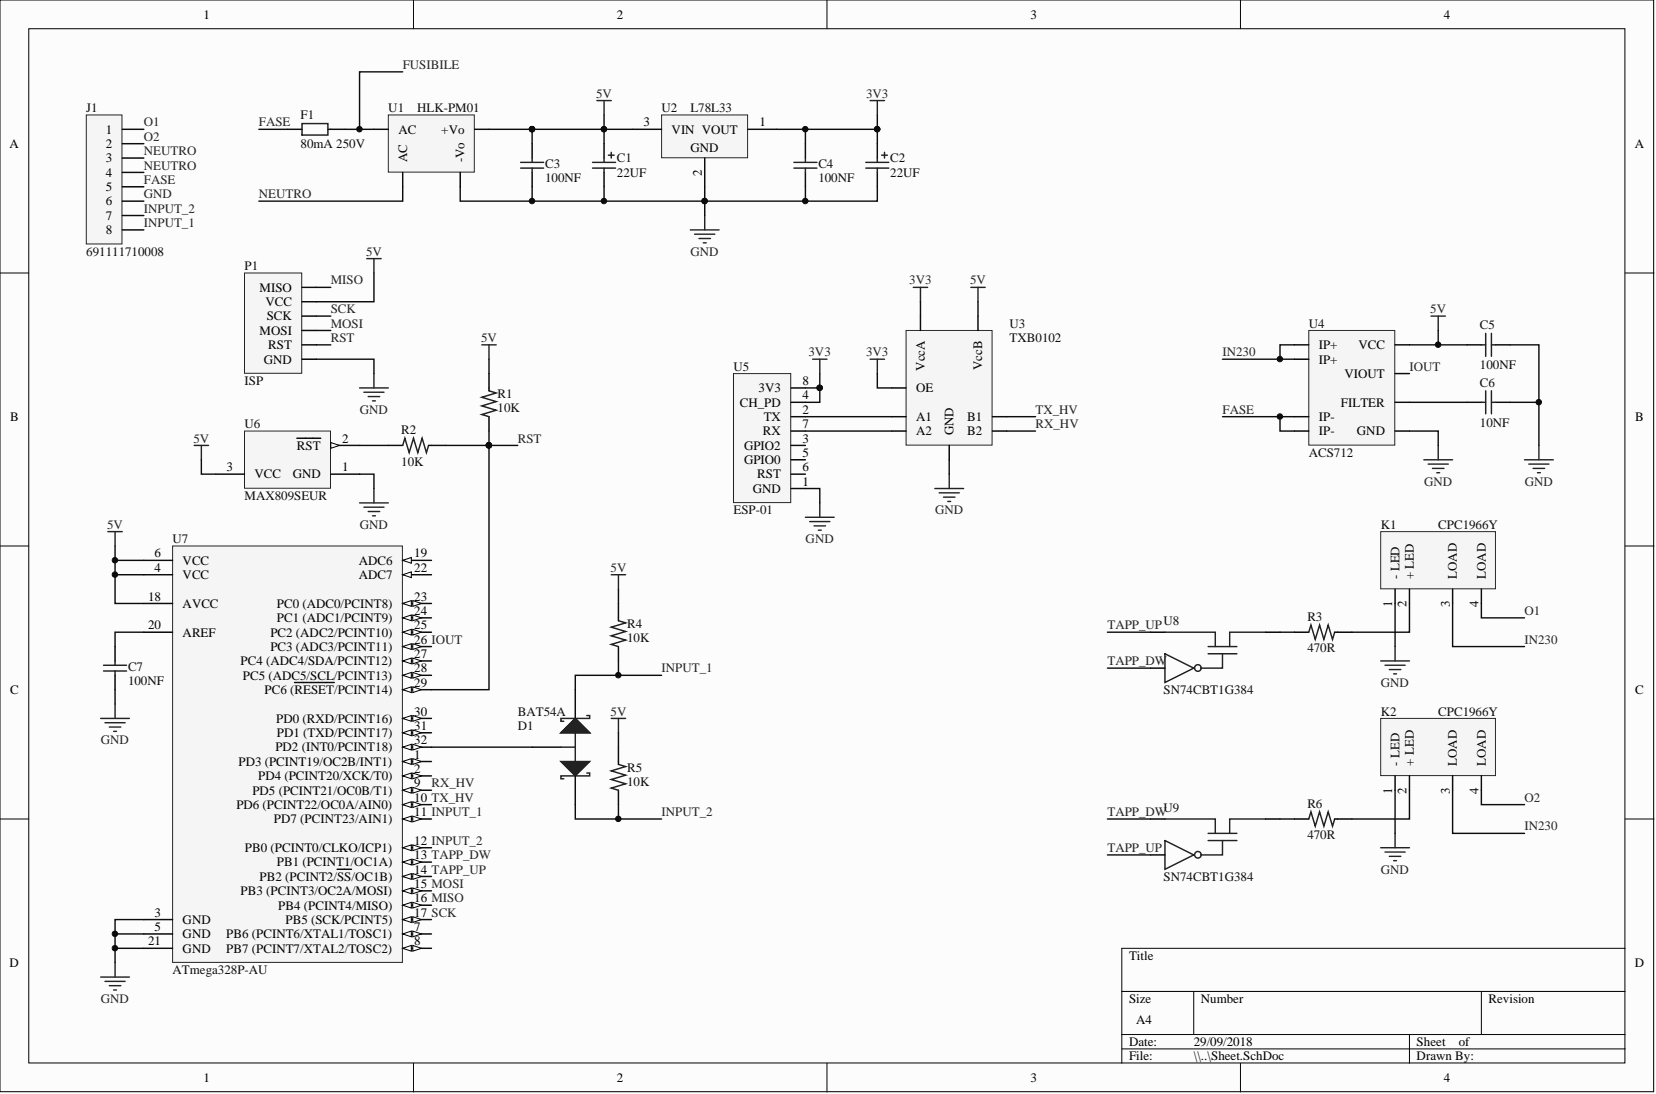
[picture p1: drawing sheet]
<svg xmlns="http://www.w3.org/2000/svg" width="292mm" height="193mm" viewBox="0 0 292 193" stroke-linecap="round" stroke-linejoin="round" font-family="sans-serif">
<defs><g id="words">
<g font-size="2.3">
<text x="35.9" y="3.3">1</text>
<text x="108.8" y="3.3">2</text>
<text x="181.8" y="3.3">3</text>
<text x="254.7" y="3.3">4</text>
<text x="18.6" y="23.6">1</text>
<text x="70.3" y="23.6">AC</text>
<text x="77.8" y="23.6">+Vo</text>
<text x="113.5" y="22.3">3</text>
<text x="118.5" y="23.6">VIN VOUT</text>
<text x="133.9" y="22.3">1</text>
<text x="1.7" y="26.1">A</text>
<text x="18.6" y="26.1">2</text>
<text x="18.6" y="28.6">3</text>
<text x="71.8" y="28.6" transform="rotate(-90 71.8 28.6)">AC</text>
<text x="81.9" y="28.6" transform="rotate(-90 81.9 28.6)">-Vo</text>
<text x="121.8" y="26.9">GND</text>
<text x="288.4" y="26.1">A</text>
<text x="18.6" y="31.2">4</text>
<text x="18.6" y="33.7">5</text>
<text x="123.8" y="31" transform="rotate(-90 123.8 31)">2</text>
<text x="18.6" y="36.2">6</text>
<text x="18.6" y="38.8">7</text>
<text x="18.6" y="41.3">8</text>
<text x="45.8" y="51.4">MISO</text>
<text x="46.8" y="54">VCC</text>
<text x="45.8" y="59.1">MOSI</text>
<text x="47.1" y="56.5">SCK</text>
<text x="46.6" y="64.1">GND</text>
<text x="47.3" y="61.6">RST</text>
<text x="163.1" y="65.4" transform="rotate(-90 163.1 65.4)">VccA</text>
<text x="173.3" y="65.3" transform="rotate(-90 173.3 65.3)">VccB</text>
<text x="232.6" y="61.6">IP+</text>
<text x="232.6" y="64.1">IP+</text>
<text x="239.6" y="61.6">VCC</text>
<text x="130.5" y="71.7">CH_PD</text>
<text x="133.8" y="69.2">3V3</text>
<text x="141.6" y="70.5">4</text>
<text x="141.6" y="67.9">8</text>
<text x="161.6" y="69.2">OE</text>
<text x="236.5" y="71.7">FILTER</text>
<text x="237.2" y="66.7">VIOUT</text>
<text x="1.8" y="74.3">B</text>
<text x="134.6" y="76.8">RX</text>
<text x="134.7" y="74.3">TX</text>
<text x="141.6" y="73">2</text>
<text x="141.6" y="75.5">7</text>
<text x="161.6" y="76.8">A2</text>
<text x="161.6" y="74.3">A1</text>
<text x="168.2" y="76.8" transform="rotate(-90 168.2 76.8)">GND</text>
<text x="170.6" y="74.3">B1</text>
<text x="170.6" y="76.8">B2</text>
<text x="232.6" y="76.8">IP-</text>
<text x="232.6" y="74.3">IP-</text>
<text x="239.4" y="76.8">GND</text>
<text x="288.4" y="74.3">B</text>
<text x="40" y="83.1">3</text>
<text x="52.4" y="79.3">RST</text>
<text x="60.4" y="83.1">1</text>
<text x="60.4" y="78.1">2</text>
<text x="131.2" y="79.3">GPIO2</text>
<text x="131.2" y="81.9">GPIO0</text>
<text x="141.6" y="78.1">3</text>
<text x="141.6" y="80.6">5</text>
<text x="141.6" y="83.1">6</text>
<text x="44.9" y="84.4">VCC</text>
<text x="51.6" y="84.4">GND</text>
<text x="132.8" y="86.9">GND</text>
<text x="133.6" y="84.4">RST</text>
<text x="141.6" y="85.7">1</text>
<text x="27.3" y="98.3">6</text>
<text x="27.3" y="100.9">4</text>
<text x="32.2" y="99.6">VCC</text>
<text x="63.3" y="99.6">ADC6</text>
<text x="73.1" y="98.3">19</text>
<text x="73.1" y="100.9">22</text>
<text x="26.1" y="105.9">18</text>
<text x="32.2" y="107.2">AVCC</text>
<text x="32.2" y="102.1">VCC</text>
<text x="48.8" y="107.2">PC0 (ADC0/PCINT8)</text>
<text x="63.3" y="102.1">ADC7</text>
<text x="73.1" y="105.9">23</text>
<text x="245.6" y="107.1" transform="rotate(-90 245.6 107.1)">1</text>
<text x="246.8" y="102.1" transform="rotate(-90 246.8 102.1)">- LED</text>
<text x="248.1" y="107.1" transform="rotate(-90 248.1 107.1)">2</text>
<text x="249.4" y="102.1" transform="rotate(-90 249.4 102.1)">+ LED</text>
<text x="255.7" y="107.1" transform="rotate(-90 255.7 107.1)">3</text>
<text x="257" y="102.1" transform="rotate(-90 257 102.1)">LOAD</text>
<text x="260.8" y="107.1" transform="rotate(-90 260.8 107.1)">4</text>
<text x="262.1" y="102.1" transform="rotate(-90 262.1 102.1)">LOAD</text>
<text x="26.1" y="111">20</text>
<text x="32.2" y="112.3">AREF</text>
<text x="47.7" y="112.3">PC2 (ADC2/PCINT10)</text>
<text x="48.8" y="109.7">PC1 (ADC1/PCINT9)</text>
<text x="73.1" y="108.5">24</text>
<text x="73.1" y="111">25</text>
<text x="73.1" y="113.5">26 IOUT</text>
<text x="42.5" y="117.3">PC4 (ADC4/SDA/PCINT12)</text>
<text x="42.8" y="119.9">PC5 (ADC5/SCL/PCINT13)</text>
<text x="47.7" y="114.8">PC3 (ADC3/PCINT11)</text>
<text x="73.1" y="116.1">27</text>
<text x="73.1" y="118.6">28</text>
<text x="1.8" y="122.4">C</text>
<text x="46.7" y="122.4">PC6 (RESET/PCINT14)</text>
<text x="73.1" y="121.1">29</text>
<text x="288.4" y="122.4">C</text>
<text x="48.7" y="127.5">PD0 (RXD/PCINT16)</text>
<text x="48.8" y="130">PD1 (TXD/PCINT17)</text>
<text x="73.1" y="126.2">30</text>
<text x="73.1" y="128.7">31</text>
<text x="73.1" y="131.3">32</text>
<text x="42.1" y="135.1">PD3 (PCINT19/OC2B/INT1)</text>
<text x="45.5" y="137.6">PD4 (PCINT20/XCK/T0)</text>
<text x="48.6" y="132.6">PD2 (INT0/PCINT18)</text>
<text x="73.1" y="136.4">2</text>
<text x="73.1" y="133.8">1</text>
<text x="246.8" y="135.1" transform="rotate(-90 246.8 135.1)">- LED</text>
<text x="249.4" y="135.1" transform="rotate(-90 249.4 135.1)">+ LED</text>
<text x="257" y="135.1" transform="rotate(-90 257 135.1)">LOAD</text>
<text x="262.1" y="135.1" transform="rotate(-90 262.1 135.1)">LOAD</text>
<text x="41.7" y="142.7">PD6 (PCINT22/OC0A/AIN0)</text>
<text x="44.5" y="140.2">PD5 (PCINT21/OC0B/T1)</text>
<text x="73.1" y="138.9">9</text>
<text x="73.1" y="141.4">10 TX_HV</text>
<text x="73.1" y="144">11 INPUT_1</text>
<text x="245.6" y="140" transform="rotate(-90 245.6 140)">1</text>
<text x="248.1" y="140" transform="rotate(-90 248.1 140)">2</text>
<text x="255.7" y="140" transform="rotate(-90 255.7 140)">3</text>
<text x="260.8" y="140" transform="rotate(-90 260.8 140)">4</text>
<text x="48.3" y="145.2">PD7 (PCINT23/AIN1)</text>
<text x="73.1" y="149">12 INPUT_2</text>
<text x="43.2" y="150.3">PB0 (PCINT0/CLKO/ICP1)</text>
<text x="45.8" y="155.4">PB2 (PCINT2/SS/OC1B)</text>
<text x="48.8" y="152.8">PB1 (PCINT1/OC1A)</text>
<text x="73.1" y="151.6">13 TAPP_DW</text>
<text x="73.1" y="154.1">14 TAPP_UP</text>
<text x="27.3" y="161.7">3</text>
<text x="42.5" y="157.9">PB3 (PCINT3/OC2A/MOSI)</text>
<text x="49.1" y="160.4">PB4 (PCINT4/MISO)</text>
<text x="73.1" y="156.6">15 MOSI</text>
<text x="73.1" y="159.2">16 MISO</text>
<text x="73.1" y="161.7">17 SCK</text>
<text x="26.1" y="166.8">21</text>
<text x="27.3" y="164.2">5</text>
<text x="32.2" y="165.5">GND</text>
<text x="32.2" y="163">GND</text>
<text x="39.9" y="165.5">PB6 (PCINT6/XTAL1/TOSC1)</text>
<text x="50.4" y="163">PB5 (SCK/PCINT5)</text>
<text x="73.1" y="164.2">7</text>
<text x="73.1" y="166.8">8</text>
<text x="1.7" y="170.6">D</text>
<text x="32.2" y="168">GND</text>
<text x="39.9" y="168">PB7 (PCINT7/XTAL2/TOSC2)</text>
<text x="199.1" y="169.3">Title</text>
<text x="288.4" y="170.6">D</text>
<text x="199.1" y="176.9">Size</text>
<text x="211.8" y="176.9">Number</text>
<text x="262.6" y="176.9">Revision</text>
<text x="199.1" y="184.5">Date:</text>
<text x="200.4" y="180.7">A4</text>
<text x="210.6" y="184.5">29/09/2018</text>
<text x="249.9" y="184.5">Sheet</text>
<text x="257.3" y="184.5">of</text>
<text x="35.9" y="190.8">1</text>
<text x="108.8" y="190.8">2</text>
<text x="181.8" y="190.8">3</text>
<text x="199.1" y="187">File:</text>
<text x="210.6" y="187">\\..\Sheet.SchDoc</text>
<text x="249.9" y="187">Drawn By:</text>
<text x="254.7" y="190.8">4</text>
</g>
<g font-size="2.3" fill="#262626">
<text x="71" y="12.2">FUSIBILE</text>
<text x="105.2" y="17.2">5V</text>
<text x="152.8" y="17.2">3V3</text>
<text x="25.4" y="22.3">O1</text>
<text x="45.7" y="22.3">FASE</text>
<text x="25.4" y="24.8">O2</text>
<text x="25.4" y="27.4">NEUTRO</text>
<text x="25.4" y="29.9">NEUTRO</text>
<text x="25.4" y="32.4">FASE</text>
<text x="25.4" y="35">GND</text>
<text x="45.7" y="35">NEUTRO</text>
<text x="25.4" y="37.5">INPUT_2</text>
<text x="25.4" y="40">INPUT_1</text>
<text x="64.6" y="45.1">5V</text>
<text x="121.8" y="45.1">GND</text>
<text x="58.3" y="50.2">MISO</text>
<text x="160.4" y="50.2">3V3</text>
<text x="171.1" y="50.2">5V</text>
<text x="58.3" y="55.3">SCK</text>
<text x="58.3" y="57.8">MOSI</text>
<text x="252.3" y="55.3">5V</text>
<text x="58.3" y="60.3">RST</text>
<text x="84.9" y="60.3">5V</text>
<text x="142.6" y="62.9">3V3</text>
<text x="152.8" y="62.9">3V3</text>
<text x="215.6" y="62.9">IN230</text>
<text x="248.6" y="65.4">IOUT</text>
<text x="63.5" y="73">GND</text>
<text x="182.7" y="73">TX_HV</text>
<text x="182.7" y="75.5">RX_HV</text>
<text x="215.6" y="73">FASE</text>
<text x="34.1" y="78.1">5V</text>
<text x="91.3" y="78.1">RST</text>
<text x="251.2" y="85.7">GND</text>
<text x="268.9" y="85.7">GND</text>
<text x="18.9" y="93.3">5V</text>
<text x="63.5" y="93.3">GND</text>
<text x="142.1" y="95.8">GND</text>
<text x="164.9" y="90.7">GND</text>
<text x="107.7" y="100.9">5V</text>
<text x="195.3" y="111">TAPP_UP</text>
<text x="268.9" y="108.5">O1</text>
<text x="268.9" y="113.5">IN230</text>
<text x="116.7" y="118.6">INPUT_1</text>
<text x="195.3" y="117.3">TAPP_DW</text>
<text x="243.6" y="121.1">GND</text>
<text x="17.8" y="131.3">GND</text>
<text x="107.7" y="126.2">5V</text>
<text x="76.1" y="138.9">RX_HV</text>
<text x="116.7" y="144">INPUT_2</text>
<text x="195.3" y="144">TAPP_DW</text>
<text x="268.9" y="141.4">O2</text>
<text x="268.9" y="146.5">IN230</text>
<text x="195.3" y="150.3">TAPP_UP</text>
<text x="243.6" y="154.1">GND</text>
<text x="17.8" y="176.9">GND</text>
</g>
<g font-size="2.3" fill="#0e0e0e">
<text x="15.2" y="19.8">J1</text>
<text x="53" y="21">F1</text>
<text x="68.5" y="19.8">U1</text>
<text x="73.6" y="19.8">HLK-PM01</text>
<text x="116.7" y="19.8">U2</text>
<text x="121.8" y="19.8">L78L33</text>
<text x="53" y="26.1">80mA 250V</text>
<text x="96.1" y="29.7">C3</text>
<text x="108.8" y="28.6">C1</text>
<text x="144.3" y="29.7">C4</text>
<text x="157" y="28.6">C2</text>
<text x="96.1" y="32.2">100NF</text>
<text x="108.8" y="31.2">22UF</text>
<text x="144.3" y="32.2">100NF</text>
<text x="157" y="31.2">22UF</text>
<text x="15.2" y="45.1">691111710008</text>
<text x="43.1" y="47.6">P1</text>
<text x="178.1" y="57.8">U3</text>
<text x="230.9" y="57.8">U4</text>
<text x="261" y="58">C5</text>
<text x="129.4" y="65.4">U5</text>
<text x="178.1" y="60.3">TXB0102</text>
<text x="261" y="65.1">100NF</text>
<text x="43.1" y="67.9">ISP</text>
<text x="87.8" y="70.2">R1</text>
<text x="261" y="68.2">C6</text>
<text x="43.1" y="75.5">U6</text>
<text x="70.8" y="76.5">R2</text>
<text x="87.8" y="72.7">10K</text>
<text x="261" y="75.3">10NF</text>
<text x="70.8" y="82.1">10K</text>
<text x="230.9" y="80.6">ACS712</text>
<text x="43.1" y="88.2">MAX809SEUR</text>
<text x="30.4" y="95.8">U7</text>
<text x="129.4" y="90.7">ESP-01</text>
<text x="243.5" y="93.3">K1</text>
<text x="253.7" y="93.3">CPC1966Y</text>
<text x="110.6" y="113.3">10K</text>
<text x="110.6" y="110.8">R4</text>
<text x="205.2" y="110.2">U8</text>
<text x="230.6" y="109.5">R3</text>
<text x="22.6" y="118.4">C7</text>
<text x="230.6" y="115.1">470R</text>
<text x="22.6" y="120.9">100NF</text>
<text x="205.2" y="122.4">SN74CBT1G384</text>
<text x="91.3" y="128.7">D1</text>
<text x="91.3" y="126.2">BAT54A</text>
<text x="243.5" y="126.2">K2</text>
<text x="253.7" y="126.2">CPC1966Y</text>
<text x="110.6" y="136.1">R5</text>
<text x="110.6" y="138.6">10K</text>
<text x="205.2" y="143.2">U9</text>
<text x="230.6" y="142.4">R6</text>
<text x="230.6" y="148">470R</text>
<text x="205.2" y="155.4">SN74CBT1G384</text>
<text x="30.4" y="171.8">ATmega328P-AU</text>
</g>
</g></defs>
<g fill="#fcfcfc" stroke="#000" stroke-width=".18">
<path d="M0 0h291.7v192.6h-291.7z"/>
<path d="M5.1 5.1h281.5v182.4h-281.5z"/>
</g>
<g fill="none" stroke="#000" stroke-width=".18">
<path d="M72.9 0v5.1M145.9 0v5.1M218.8 0v5.1M0 48.2h5.1M286.7 48.2h5M0 96.3h5.1M286.7 96.3h5M0 144.5h5.1M286.7 144.5h5M197.9 174.9h88.8M210.6 174.9v7.6M261.3 174.9v7.6"/>
<path d="M286.7 167.3h-88.8v20.2M72.9 187.5v5.1M145.9 187.5v5.1M197.9 182.5h88.8M197.9 185h88.8M218.8 187.5v5.1M248.6 182.5v5"/>
</g>
<path d="M15.2 20.3h6.3v22.7h-6.3z" fill="#f5f5f5" stroke="#262626" stroke-width=".18"/>
<path d="M21.6 22.8h3.8M21.6 25.3h3.8M21.6 27.9h3.8M21.6 30.4h3.8M21.6 32.9h3.8M21.6 35.5h3.8M21.6 38h3.8M50.7 22.8h2.6M57.8 22.8h3.1M21.6 40.6h3.8" fill="none" stroke="#000" stroke-width=".25"/>
<path d="M53.3 21.8h4.5v2h-4.5z" fill="none" stroke="#1c1c1c" stroke-width=".25"/>
<path d="M45.7 22.8h5" fill="none" stroke="#0e0e0e" stroke-width=".25"/>
<path d="M68.5 20.3h15.2v10.1h-15.2z" fill="#f5f5f5" stroke="#262626" stroke-width=".18"/>
<path d="M66 22.8h2.5M71 30.4v2.5M81.2 30.4v2.5M83.7 22.8h2.6M93.9 25.3v2.6M93.9 30.4v2.5M106.5 25.3v2.6M106.5 30.4v2.5" fill="none" stroke="#000" stroke-width=".25"/>
<path d="M60.9 22.8h5.1" fill="none" stroke="#0e0e0e" stroke-width=".25"/>
<path d="M91.8 28.6h4.1M91.8 29.7h4.1M93.9 27.9v.7M93.9 29.7v.7M104.5 28.6h4.1M104.5 29.7h4.1M106.5 27.9v.7M106.5 29.7v.7M107.3 27.4h1M107.8 26.9v1" fill="none" stroke="#1c1c1c" stroke-width=".25"/>
<path d="M116.7 20.3h15.2v7.5h-15.2z" fill="#f5f5f5" stroke="#262626" stroke-width=".18"/>
<path d="M111.6 22.8h5.1M124.3 27.9v5M131.9 22.8h5.1M142.1 25.3v2.6M142.1 30.4v2.5M154.7 25.3v2.6M154.7 30.4v2.5" fill="none" stroke="#000" stroke-width=".25"/>
<path d="M71 32.9v2.6h-25.3M81.2 32.9v2.6h73.5v-2.6M93.9 32.9v2.6M106.5 20.3v5M106.5 32.9v2.6M142.1 22.8v2.5M142.1 32.9v2.6M154.7 20.3v2.5h-17.7M154.7 22.8v2.5" fill="none" stroke="#0e0e0e" stroke-width=".25"/>
<path d="M140 29.7h4.1M140 28.6h4.1M142.1 27.9v.7M142.1 29.7v.7M152.7 29.7h4.1M152.7 28.6h4.1M154.7 27.9v.7M154.7 29.7v.7M155.5 27.4h1M156 26.9v1" fill="none" stroke="#1c1c1c" stroke-width=".25"/>
<path d="M105.3 17.7h2.5M106.5 17.7v2.6M153.5 17.7h2.5M154.7 17.7v2.6M124.3 38v2.6M121.8 40.6h5M122.5 41.3h3.6M123.3 42.1h2M124.1 42.8h.5" fill="none" stroke="#262626" stroke-width=".25"/>
<g fill="#0e0e0e" stroke="#0e0e0e" stroke-width=".18">
<circle cx="142" cy="35.5" r=".48"/>
<circle cx="106.5" cy="35.5" r=".48"/>
<circle cx="93.8" cy="35.5" r=".48"/>
<circle cx="154.7" cy="22.8" r=".48"/>
<circle cx="142" cy="22.8" r=".48"/>
</g>
<path d="M30.4 96.3h40.6v73.5h-40.6z" fill="#f5f5f5" stroke="#262626" stroke-width=".18"/>
<path d="M71 121.7h5.1" fill="none" stroke="#000" stroke-width=".25"/>
<path d="M71 121.7l1.6-.6v1.1z" fill="#fcfcfc"/>
<path d="M71 121.7l1.6-.6v1.1z" fill="none" stroke="#000" stroke-width=".18"/>
<path d="M72.8 121.1l1.5 .6-1.5 .5z" fill="#fcfcfc"/>
<path d="M72.8 121.1l1.5 .6-1.5 .5z" fill="none" stroke="#000" stroke-width=".18"/>
<path d="M52 120.4h7M71 126.7h5.1" fill="none" stroke="#000" stroke-width=".25"/>
<path d="M71 126.7l1.6-.5v1z" fill="#fcfcfc"/>
<path d="M71 126.7l1.6-.5v1z" fill="none" stroke="#000" stroke-width=".18"/>
<path d="M72.8 126.2l1.5 .5-1.5 .5z" fill="#fcfcfc"/>
<path d="M72.8 126.2l1.5 .5-1.5 .5z" fill="none" stroke="#000" stroke-width=".18"/>
<path d="M71 129.3h5.1" fill="none" stroke="#000" stroke-width=".25"/>
<path d="M71 129.3l1.6-.6v1.1z" fill="#fcfcfc"/>
<path d="M71 129.3l1.6-.6v1.1z" fill="none" stroke="#000" stroke-width=".18"/>
<path d="M72.8 128.7l1.5 .6-1.5 .5z" fill="#fcfcfc"/>
<path d="M72.8 128.7l1.5 .6-1.5 .5z" fill="none" stroke="#000" stroke-width=".18"/>
<path d="M71 131.8h5.1" fill="none" stroke="#000" stroke-width=".25"/>
<path d="M71 131.8l1.6-.5v1z" fill="#fcfcfc"/>
<path d="M71 131.8l1.6-.5v1z" fill="none" stroke="#000" stroke-width=".18"/>
<path d="M72.8 131.3l1.5 .5-1.5 .5z" fill="#fcfcfc"/>
<path d="M72.8 131.3l1.5 .5-1.5 .5z" fill="none" stroke="#000" stroke-width=".18"/>
<path d="M71 136.9h5.1" fill="none" stroke="#000" stroke-width=".25"/>
<path d="M71 136.9l1.6-.5v1z" fill="#fcfcfc"/>
<path d="M71 136.9l1.6-.5v1z" fill="none" stroke="#000" stroke-width=".18"/>
<path d="M72.8 136.4l1.5 .5-1.5 .5z" fill="#fcfcfc"/>
<path d="M72.8 136.4l1.5 .5-1.5 .5z" fill="none" stroke="#000" stroke-width=".18"/>
<path d="M25.4 98.8h5M25.4 164.7h5M71 164.7h5.1" fill="none" stroke="#000" stroke-width=".25"/>
<path d="M71 164.7l1.6-.5v1z" fill="#fcfcfc"/>
<path d="M71 164.7l1.6-.5v1z" fill="none" stroke="#000" stroke-width=".18"/>
<path d="M72.8 164.2l1.5 .5-1.5 .5z" fill="#fcfcfc"/>
<path d="M72.8 164.2l1.5 .5-1.5 .5z" fill="none" stroke="#000" stroke-width=".18"/>
<path d="M71 167.3h5.1" fill="none" stroke="#000" stroke-width=".25"/>
<path d="M71 167.3l1.6-.5v1z" fill="#fcfcfc"/>
<path d="M71 167.3l1.6-.5v1z" fill="none" stroke="#000" stroke-width=".18"/>
<path d="M72.8 166.8l1.5 .5-1.5 .5z" fill="#fcfcfc"/>
<path d="M72.8 166.8l1.5 .5-1.5 .5z" fill="none" stroke="#000" stroke-width=".18"/>
<path d="M71 139.4h5.1" fill="none" stroke="#000" stroke-width=".25"/>
<path d="M71 139.4l1.6-.5v1z" fill="#fcfcfc"/>
<path d="M71 139.4l1.6-.5v1z" fill="none" stroke="#000" stroke-width=".18"/>
<path d="M72.8 138.9l1.5 .5-1.5 .5z" fill="#fcfcfc"/>
<path d="M72.8 138.9l1.5 .5-1.5 .5z" fill="none" stroke="#000" stroke-width=".18"/>
<path d="M71 141.9h5.1" fill="none" stroke="#000" stroke-width=".25"/>
<path d="M71 141.9l1.6-.5v1z" fill="#fcfcfc"/>
<path d="M71 141.9l1.6-.5v1z" fill="none" stroke="#000" stroke-width=".18"/>
<path d="M72.8 141.4l1.5 .5-1.5 .5z" fill="#fcfcfc"/>
<path d="M72.8 141.4l1.5 .5-1.5 .5z" fill="none" stroke="#000" stroke-width=".18"/>
<path d="M71 144.5h5.1" fill="none" stroke="#000" stroke-width=".25"/>
<path d="M71 144.5l1.6-.5v1z" fill="#fcfcfc"/>
<path d="M71 144.5l1.6-.5v1z" fill="none" stroke="#000" stroke-width=".18"/>
<path d="M72.8 144l1.5 .5-1.5 .5z" fill="#fcfcfc"/>
<path d="M72.8 144l1.5 .5-1.5 .5z" fill="none" stroke="#000" stroke-width=".18"/>
<path d="M71 149.5h5.1" fill="none" stroke="#000" stroke-width=".25"/>
<path d="M71 149.5l1.6-.5v1z" fill="#fcfcfc"/>
<path d="M71 149.5l1.6-.5v1z" fill="none" stroke="#000" stroke-width=".18"/>
<path d="M72.8 149l1.5 .5-1.5 .5z" fill="#fcfcfc"/>
<path d="M72.8 149l1.5 .5-1.5 .5z" fill="none" stroke="#000" stroke-width=".18"/>
<path d="M71 152.1h5.1" fill="none" stroke="#000" stroke-width=".25"/>
<path d="M71 152.1l1.6-.5v1z" fill="#fcfcfc"/>
<path d="M71 152.1l1.6-.5v1z" fill="none" stroke="#000" stroke-width=".18"/>
<path d="M72.8 151.6l1.5 .5-1.5 .5z" fill="#fcfcfc"/>
<path d="M72.8 151.6l1.5 .5-1.5 .5z" fill="none" stroke="#000" stroke-width=".18"/>
<path d="M71 154.6h5.1" fill="none" stroke="#000" stroke-width=".25"/>
<path d="M71 154.6l1.6-.5v1z" fill="#fcfcfc"/>
<path d="M71 154.6l1.6-.5v1z" fill="none" stroke="#000" stroke-width=".18"/>
<path d="M72.8 154.1l1.5 .5-1.5 .5z" fill="#fcfcfc"/>
<path d="M72.8 154.1l1.5 .5-1.5 .5z" fill="none" stroke="#000" stroke-width=".18"/>
<path d="M59.5 153.3h2.5M71 157.1h5.1" fill="none" stroke="#000" stroke-width=".25"/>
<path d="M71 157.1l1.6-.5v1z" fill="#fcfcfc"/>
<path d="M71 157.1l1.6-.5v1z" fill="none" stroke="#000" stroke-width=".18"/>
<path d="M72.8 156.6l1.5 .5-1.5 .5z" fill="#fcfcfc"/>
<path d="M72.8 156.6l1.5 .5-1.5 .5z" fill="none" stroke="#000" stroke-width=".18"/>
<path d="M71 159.7h5.1" fill="none" stroke="#000" stroke-width=".25"/>
<path d="M71 159.7l1.6-.5v1z" fill="#fcfcfc"/>
<path d="M71 159.7l1.6-.5v1z" fill="none" stroke="#000" stroke-width=".18"/>
<path d="M72.8 159.2l1.5 .5-1.5 .5z" fill="#fcfcfc"/>
<path d="M72.8 159.2l1.5 .5-1.5 .5z" fill="none" stroke="#000" stroke-width=".18"/>
<path d="M71 162.2h5.1" fill="none" stroke="#000" stroke-width=".25"/>
<path d="M71 162.2l1.6-.5v1z" fill="#fcfcfc"/>
<path d="M71 162.2l1.6-.5v1z" fill="none" stroke="#000" stroke-width=".18"/>
<path d="M72.8 161.7l1.5 .5-1.5 .5z" fill="#fcfcfc"/>
<path d="M72.8 161.7l1.5 .5-1.5 .5z" fill="none" stroke="#000" stroke-width=".18"/>
<path d="M25.4 106.4h5M25.4 111.5h5M71 106.4h5.1M25.4 167.3h5" fill="none" stroke="#000" stroke-width=".25"/>
<path d="M71 106.4l1.6-.5v1.1z" fill="#fcfcfc"/>
<path d="M71 106.4l1.6-.5v1.1z" fill="none" stroke="#000" stroke-width=".18"/>
<path d="M72.8 105.9l1.5 .5-1.5 .6z" fill="#fcfcfc"/>
<path d="M72.8 105.9l1.5 .5-1.5 .6z" fill="none" stroke="#000" stroke-width=".18"/>
<path d="M71 109h5.1" fill="none" stroke="#000" stroke-width=".25"/>
<path d="M71 109l1.6-.5v1z" fill="#fcfcfc"/>
<path d="M71 109l1.6-.5v1z" fill="none" stroke="#000" stroke-width=".18"/>
<path d="M72.8 108.5l1.5 .5-1.5 .5z" fill="#fcfcfc"/>
<path d="M72.8 108.5l1.5 .5-1.5 .5z" fill="none" stroke="#000" stroke-width=".18"/>
<path d="M71 111.5h5.1" fill="none" stroke="#000" stroke-width=".25"/>
<path d="M71 111.5l1.6-.5v1z" fill="#fcfcfc"/>
<path d="M71 111.5l1.6-.5v1z" fill="none" stroke="#000" stroke-width=".18"/>
<path d="M72.8 111l1.5 .5-1.5 .5z" fill="#fcfcfc"/>
<path d="M72.8 111l1.5 .5-1.5 .5z" fill="none" stroke="#000" stroke-width=".18"/>
<path d="M71 114h5.1" fill="none" stroke="#000" stroke-width=".25"/>
<path d="M71 114l1.6-.5v1.1z" fill="#fcfcfc"/>
<path d="M71 114l1.6-.5v1.1z" fill="none" stroke="#000" stroke-width=".18"/>
<path d="M72.8 113.5l1.5 .5-1.5 .6z" fill="#fcfcfc"/>
<path d="M72.8 113.5l1.5 .5-1.5 .6z" fill="none" stroke="#000" stroke-width=".18"/>
<path d="M71 116.6h5.1" fill="none" stroke="#000" stroke-width=".25"/>
<path d="M71 116.6l1.6-.5v1z" fill="#fcfcfc"/>
<path d="M71 116.6l1.6-.5v1z" fill="none" stroke="#000" stroke-width=".18"/>
<path d="M72.8 116.1l1.5 .5-1.5 .5z" fill="#fcfcfc"/>
<path d="M72.8 116.1l1.5 .5-1.5 .5z" fill="none" stroke="#000" stroke-width=".18"/>
<path d="M71 119.1h5.1" fill="none" stroke="#000" stroke-width=".25"/>
<path d="M71 119.1l1.6-.5v1z" fill="#fcfcfc"/>
<path d="M71 119.1l1.6-.5v1z" fill="none" stroke="#000" stroke-width=".18"/>
<path d="M72.8 118.6l1.5 .5-1.5 .5z" fill="#fcfcfc"/>
<path d="M72.8 118.6l1.5 .5-1.5 .5z" fill="none" stroke="#000" stroke-width=".18"/>
<path d="M71 98.8h5.1M25.4 101.4h5M25.4 162.2h5" fill="none" stroke="#000" stroke-width=".25"/>
<path d="M71 98.8l1.6-.5v1z" fill="#fcfcfc"/>
<path d="M71 98.8l1.6-.5v1z" fill="none" stroke="#000" stroke-width=".18"/>
<path d="M71 101.4h5.1" fill="none" stroke="#000" stroke-width=".25"/>
<path d="M71 101.4l1.6-.5v1z" fill="#fcfcfc"/>
<path d="M71 101.4l1.6-.5v1z" fill="none" stroke="#000" stroke-width=".18"/>
<path d="M71 134.3h5.1" fill="none" stroke="#000" stroke-width=".25"/>
<path d="M71 134.3l1.6-.5v1z" fill="#fcfcfc"/>
<path d="M71 134.3l1.6-.5v1z" fill="none" stroke="#000" stroke-width=".18"/>
<path d="M72.8 133.8l1.5 .5-1.5 .5z" fill="#fcfcfc"/>
<path d="M72.8 133.8l1.5 .5-1.5 .5z" fill="none" stroke="#000" stroke-width=".18"/>
<path d="M20.3 114v2.6M20.3 119.1v2.6" fill="none" stroke="#000" stroke-width=".25"/>
<path d="M18.3 118.4h4M18.3 117.3h4M20.3 116.6v.7M20.3 118.4v.7" fill="none" stroke="#1c1c1c" stroke-width=".25"/>
<path d="M19 93.8h2.6M20.3 93.8v2.5M17.8 126.7h5M18.5 127.5h3.6M19.3 128.2h2M20 129h.5M20.3 124.2v2.5M17.8 172.3h5M18.5 173.1h3.6M19.3 173.9h2M20 174.6h.5M20.3 169.8v2.5" fill="none" stroke="#262626" stroke-width=".25"/>
<path d="M20.3 96.3v10.1h5.1M20.3 98.8h5.1M20.3 101.4h5.1M25.4 111.5h-5.1v2.5M20.3 121.7v2.5M20.3 164.7h5.1M20.3 167.3h5.1M25.4 162.2h-5.1v7.6" fill="none" stroke="#0e0e0e" stroke-width=".25"/>
<g fill="#0e0e0e" stroke="#0e0e0e" stroke-width=".18">
<circle cx="20.3" cy="101.4" r=".48"/>
<circle cx="20.3" cy="98.8" r=".48"/>
<circle cx="20.3" cy="164.7" r=".48"/>
<circle cx="20.3" cy="167.2" r=".48"/>
</g>
<path d="M43.1 76h15.2v10.1h-15.2z" fill="#f5f5f5" stroke="#262626" stroke-width=".18"/>
<path d="M58.3 78.6h5.1M38.1 83.6h5M58.3 83.6h5.1" fill="none" stroke="#000" stroke-width=".25"/>
<path d="M58.3 78.1l1.6 .5-1.6 .5z" fill="#fcfcfc"/>
<path d="M58.3 78.1l1.6 .5-1.6 .5z" fill="none" stroke="#000" stroke-width=".18"/>
<path d="M52.4 77.3h4.2M68.5 78.6h2.5M75.6 78.6h3M86.3 65.9v3M86.3 73.5v2.5" fill="none" stroke="#000" stroke-width=".25"/>
<path d="M34.2 78.6h2.6M35.5 78.6v2.5M85 60.8h2.5M86.3 60.8v2.6M63.4 88.7h5.1M64.2 89.5h3.5M64.9 90.2h2.1M65.7 91h.5M66 86.2v2.5" fill="none" stroke="#262626" stroke-width=".25"/>
<path d="M71 78.6l.4-1.3 .8 2.5 .7-2.5 .8 2.5 .8-2.5 .7 2.5 .4-1.2M86.3 68.9l1.2 .4-2.5 .8 2.5 .7-2.5 .8 2.5 .8-2.5 .7 1.3 .4" fill="none" stroke="#1c1c1c" stroke-width=".25"/>
<path d="M63.4 78.6h5.1M78.6 78.6h12.7M86.3 76v45.7h-10.2M86.3 63.4v2.5M35.5 81.1v2.5h2.6M63.4 83.6h2.6v2.6" fill="none" stroke="#0e0e0e" stroke-width=".25"/>
<circle cx="86.2" cy="78.5" r=".48" fill="#0e0e0e" stroke="#0e0e0e" stroke-width=".18"/>
<path d="M230.9 58.3h15.1v20.2h-15.1z" fill="#f5f5f5" stroke="#262626" stroke-width=".18"/>
<path d="M228.3 60.8h2.6M228.3 63.4h2.6M228.3 76h2.6M228.3 73.5h2.6M246.1 60.8h2.5M246.1 76h2.5M246.1 65.9h2.5M246.1 71h2.5M258.8 60.8h2.5M258.8 71h2.5M263.8 60.8h2.6M263.8 71h2.6" fill="none" stroke="#000" stroke-width=".25"/>
<path d="M262.1 58.8v4.1M263.1 58.8v4.1M261.3 60.8h.8M261.3 71h.8M262.1 68.9v4.1M263.1 68.9v4.1M263.1 60.8h.7M263.1 71h.7" fill="none" stroke="#1c1c1c" stroke-width=".25"/>
<path d="M252.4 55.8h2.6M253.7 55.8v2.5M253.7 78.6v2.5M271.4 78.6v2.5M251.1 81.1h5.1M251.9 81.9h3.6M252.7 82.6h2M253.4 83.4h.5M268.9 81.1h5.1M269.7 81.9h3.5M270.4 82.6h2.1M271.2 83.4h.5" fill="none" stroke="#262626" stroke-width=".25"/>
<path d="M253.7 58.3v2.5M215.6 63.4h12.7M215.6 73.5h12.7M225.8 73.5v2.5h2.5M228.3 60.8h-2.5v2.6M248.6 76h5.1v2.6M248.6 60.8h10.2M248.6 71h10.2M266.4 60.8h5v17.8M266.4 71h5" fill="none" stroke="#0e0e0e" stroke-width=".25"/>
<g fill="#0e0e0e" stroke="#0e0e0e" stroke-width=".18">
<circle cx="253.7" cy="60.8" r=".48"/>
<circle cx="271.4" cy="70.9" r=".48"/>
<circle cx="225.8" cy="63.3" r=".48"/>
<circle cx="225.8" cy="73.5" r=".48"/>
</g>
<path d="M243.5 93.8h20.3v10.1h-20.3z" fill="#f5f5f5" stroke="#262626" stroke-width=".18"/>
<path d="M202.9 111.5h2.6M202.9 117.9h2.6M223.2 111.5h2.6M228.3 111.5h2.6M235.4 111.5h3.1M246.1 103.9v2.5M248.6 103.9v2.5M256.2 103.9v2.5M261.3 103.9v2.5" fill="none" stroke="#000" stroke-width=".25"/>
<path d="M195.3 111.5h7.6M195.3 117.9h7.6M225.8 111.5h2.5M246.1 106.4v7.6M248.6 106.4v5.1h-10.1M256.2 106.4v7.6h12.7M261.3 106.4v2.6h7.6" fill="none" stroke="#0e0e0e" stroke-width=".25"/>
<path d="M243.5 116.6h5.1M244.3 117.3h3.6M245.1 118.1h2M245.8 118.9h.5M246.1 114v2.6" fill="none" stroke="#262626" stroke-width=".25"/>
<g fill="none" stroke="#1c1c1c" stroke-width=".25">
<path d="M205.5 115.3l5.1 2.6-5.1 2.5zM205.5 111.5h8.9v2.5M213.1 114h5.1M213.1 115.3h5.1M215.6 115.3v2.6h-3.8M223.2 111.5h-6.3v2.5M230.9 111.5l.3-1.3 .8 2.6 .8-2.6 .7 2.6 .8-2.6 .7 2.6 .4-1.3"/>
<circle cx="211.3" cy="117.8" r=".58"/>
</g>
<path d="M243.5 126.7h20.3v10.1h-20.3z" fill="#f5f5f5" stroke="#262626" stroke-width=".18"/>
<path d="M246.1 136.9v2.5M248.6 136.9v2.5M256.2 136.9v2.5M261.3 136.9v2.5M202.9 144.5h2.6M202.9 150.8h2.6M223.2 144.5h2.6M228.3 144.5h2.6M235.4 144.5h3.1" fill="none" stroke="#000" stroke-width=".25"/>
<path d="M246.1 139.4v7.6M248.6 139.4v5.1h-10.1M256.2 139.4v7.6h12.7M261.3 139.4v2.5h7.6M195.3 144.5h7.6M195.3 150.8h7.6M225.8 144.5h2.5" fill="none" stroke="#0e0e0e" stroke-width=".25"/>
<path d="M243.5 149.5h5.1M244.3 150.3h3.6M245.1 151.1h2M245.8 151.8h.5M246.1 147v2.5" fill="none" stroke="#262626" stroke-width=".25"/>
<g fill="none" stroke="#1c1c1c" stroke-width=".25">
<path d="M205.5 148.3l5.1 2.5-5.1 2.5zM205.5 144.5h8.9v2.5M213.1 147h5.1M213.1 148.3h5.1M215.6 148.3v2.5h-3.8M223.2 144.5h-6.3v2.5M230.9 144.5l.3-1.3 .8 2.5 .8-2.5 .7 2.5 .8-2.5 .7 2.5 .4-1.2"/>
<circle cx="211.3" cy="150.8" r=".58"/>
</g>
<path d="M159.8 58.3h15.2v20.2h-15.2z" fill="#f5f5f5" stroke="#262626" stroke-width=".18"/>
<path d="M162.4 55.8v2.5M172.5 55.8v2.5M157.3 68.4h2.5M157.3 76h2.5M157.3 73.5h2.5M167.4 78.6v2.5M175 76h2.6M175 73.5h2.6" fill="none" stroke="#000" stroke-width=".25"/>
<path d="M162.4 53.2v2.6M172.5 53.2v2.6M154.7 65.9v2.5h2.6M177.6 73.5h5.1M177.6 76h5.1M167.4 81.1v2.5" fill="none" stroke="#0e0e0e" stroke-width=".25"/>
<path d="M161.1 50.7h2.5M162.4 50.7v2.5M171.2 50.7h2.6M172.5 50.7v2.5M153.5 63.4h2.5M154.7 63.4v2.5M164.9 86.2h5.1M165.7 86.9h3.5M166.4 87.7h2M167.2 88.5h.5M167.4 83.6v2.6" fill="none" stroke="#262626" stroke-width=".25"/>
<path d="M129.4 65.9h10.1v22.8h-10.1z" fill="#f5f5f5" stroke="#262626" stroke-width=".18"/>
<path d="M139.5 73.5h2.6M139.5 78.6h2.6M139.5 71h2.6M139.5 76h2.6M139.5 68.4h2.6M139.5 86.2h2.6M139.5 81.1h2.6M139.5 83.6h2.6" fill="none" stroke="#000" stroke-width=".25"/>
<path d="M43.1 48.2h10.1v17.6h-10.1z" fill="#f5f5f5" stroke="#262626" stroke-width=".18"/>
<path d="M53.3 50.7h2.5M53.3 53.2h2.5M53.3 55.8h2.5M53.3 58.3h2.5M53.3 60.8h2.5M53.3 63.4h2.5M93.9 131.8h5M101.5 136.9v5" fill="none" stroke="#000" stroke-width=".25"/>
<g fill="none" stroke="#0e0e0e" stroke-width=".25">
<path d="M71 12.7h-7.6v10.1M86.3 22.8h25.3M93.9 22.8v2.5M124.3 32.9v5.1M55.8 50.7h2.5M55.8 55.8h2.5M55.8 58.3h2.5M66 48.2v5h-10.2M55.8 63.4h10.2v2.5M55.8 60.8h2.5M142.1 73.5h15.2M142.1 76h15.2"/>
<path d="M144.6 65.9v2.5h-2.5M144.6 68.4v2.6h-2.5M142.1 86.2h2.5v2.5"/>
</g>
<g fill="#0e0e0e" stroke="#0e0e0e" stroke-width=".18">
<circle cx="144.6" cy="68.4" r=".48"/>
<circle cx="106.5" cy="22.8" r=".48"/>
<circle cx="93.8" cy="22.8" r=".48"/>
<circle cx="124.3" cy="35.5" r=".48"/>
<circle cx="63.4" cy="22.8" r=".48"/>
</g>
<g fill="none" stroke="#262626" stroke-width=".25">
<path d="M64.7 45.6h2.5M66 45.6v2.6M63.4 68.4h5.1M64.2 69.2h3.5M64.9 70h2.1M65.7 70.7h.5M66 65.9v2.5M143.3 63.4h2.6M144.6 63.4v2.5M142.1 91.2h5M142.8 92h3.6M143.6 92.8h2"/>
<path d="M144.3 93.5h.6M144.6 88.7v2.5"/>
</g>
<path d="M98.9 134.3h5.1l-2.5 2.6z" fill="#1c1c1c"/>
<path d="M98.9 134.3h5.1l-2.5 2.6z" fill="none" stroke="#1c1c1c" stroke-width=".25"/>
<path d="M101.5 121.7v5" fill="none" stroke="#000" stroke-width=".25"/>
<path d="M98.9 129.3l2.6-2.6 2.5 2.6z" fill="#1c1c1c"/>
<path d="M98.9 129.3l2.6-2.6 2.5 2.6z" fill="none" stroke="#1c1c1c" stroke-width=".25"/>
<path d="M98.9 129.3l2.6-2.6 2.5 2.6z" fill="#1c1c1c"/>
<path d="M109.1 109.5l1.3 .4-2.6 .7 2.6 .8-2.6 .7 2.6 .8-2.6 .8 1.3 .3M98.9 129.3l2.6-2.6 2.5 2.6zM98.9 131.8h2.6M101.5 129.3v5M103.5 136.4h.5v.5h-5.1v.5h.5M103.5 126.2h.5v.5h-5.1v.5h.5M109.1 134.8l1.3 .4-2.6 .8 2.6 .7-2.6 .8 2.6 .8-2.6 .7 1.3 .4" fill="none" stroke="#1c1c1c" stroke-width=".25"/>
<path d="M109.1 103.9v2.5M109.1 116.6v2.5M116.7 119.1h-15.2v2.6M76.1 131.8h17.8M109.1 129.3v2.5M101.5 141.9v2.6h15.2M109.1 141.9v2.6" fill="none" stroke="#0e0e0e" stroke-width=".25"/>
<path d="M109.1 106.4v3.1M109.1 114v2.6M109.1 131.8v3M109.1 139.4v2.5" fill="none" stroke="#000" stroke-width=".25"/>
<path d="M107.8 101.4h2.6M109.1 101.4v2.5M107.8 126.7h2.6M109.1 126.7v2.6" fill="none" stroke="#262626" stroke-width=".25"/>
<g fill="#0e0e0e" stroke="#0e0e0e" stroke-width=".18">
<circle cx="109.1" cy="119.1" r=".48"/>
<circle cx="109.1" cy="144.4" r=".48"/>
</g>
<use href="#words"/>
</svg>
